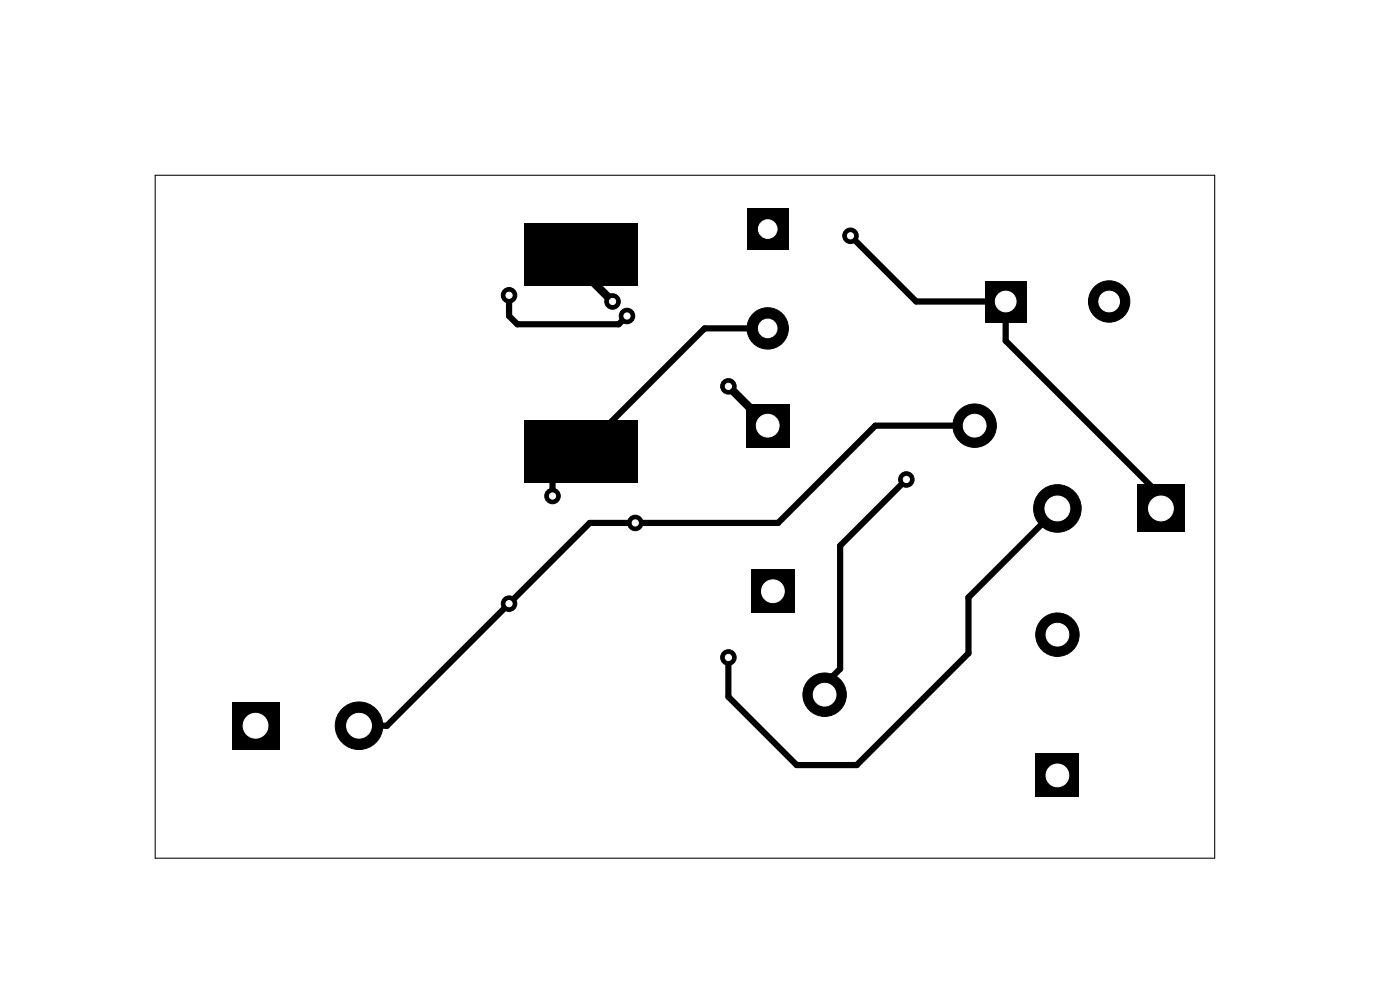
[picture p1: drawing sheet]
<svg xmlns="http://www.w3.org/2000/svg" width="297mm" height="210mm" viewBox="0 0 297 210" stroke-linecap="round" stroke-linejoin="round" font-family="sans-serif">
<path d="M158.5 44.2h8.8v8.8h-8.8zM111.3 47.5h24.1v13.2h-24.1zM209 59.6h8.7v8.7h-8.7zM158.3 85.7h9.2v9.2h-9.2zM111.3 89.2h24.1v13.2h-24.1zM241.2 102.8h10.1v10.1h-10.1zM159.4 120.8h9.2v9.2h-9.2zM49.2 148.9h10.1v10.1h-10.1zM219.7 159.9h9.2v9.2h-9.2z" fill="#000"/>
<g fill="#000" stroke="#000" stroke-width=".21">
<circle cx="180.4" cy="50" r="1.65"/>
<circle cx="108" cy="62.6" r="1.65"/>
<circle cx="129.9" cy="64" r="1.65"/>
<circle cx="133" cy="67" r="1.65"/>
<circle cx="162.9" cy="69.7" r="4.4"/>
<circle cx="235.3" cy="64" r="4.4"/>
<circle cx="154.5" cy="82" r="1.65"/>
<circle cx="206.8" cy="90.3" r="4.6"/>
<circle cx="117.2" cy="105.2" r="1.65"/>
<circle cx="134.8" cy="110.9" r="1.65"/>
<circle cx="192.3" cy="101.7" r="1.65"/>
<circle cx="224.3" cy="107.9" r="5"/>
<circle cx="108" cy="128.1" r="1.65"/>
<circle cx="154.5" cy="139.5" r="1.65"/>
<circle cx="224.3" cy="134.6" r="4.6"/>
<circle cx="76.2" cy="154" r="5"/>
<circle cx="174.9" cy="147.4" r="4.6"/>
</g>
<path d="M180.4 50l14 14h19v8.3l32.9 32.9v2.7M108 62.6v4.4l1.7 1.8h21.6l1.7-1.8M162.9 69.7h-13.4l-32.3 32.2v3.3M206.8 90.3h-21.1l-20.6 20.6h-40l-43 43.1h-5.9M192.3 101.7l-14.1 14.1v26.1l-3.3 3.3v2.2M224.3 107.9l-18.8 18.8v11.9l-23.8 23.7h-12.7l-14.5-14.5v-8.3" fill="none" stroke="#000" stroke-width="1.3"/>
<path d="M123.4 54.1v3.3l6.5 6.6M154.5 82l8.4 8.3" fill="none" stroke="#000" stroke-width="1.8"/>
<path d="M32.9 37.2h224.8v144.8h-224.8z" fill="none" stroke="#000" stroke-width=".22"/>
<g fill="#fff" stroke="#fff" stroke-width=".21">
<circle cx="180.4" cy="50" r=".66"/>
<circle cx="154.5" cy="139.5" r=".66"/>
<circle cx="154.5" cy="82" r=".66"/>
<circle cx="108" cy="128.1" r=".66"/>
<circle cx="134.8" cy="110.9" r=".66"/>
<circle cx="192.3" cy="101.7" r=".66"/>
<circle cx="117.2" cy="105.2" r=".66"/>
<circle cx="133" cy="67" r=".66"/>
<circle cx="108" cy="62.6" r=".66"/>
<circle cx="129.9" cy="64" r=".66"/>
<circle cx="246.3" cy="107.9" r="2.63"/>
<circle cx="224.3" cy="107.9" r="2.63"/>
<circle cx="213.4" cy="64" r="2.19"/>
<circle cx="235.3" cy="64" r="2.2"/>
<circle cx="162.9" cy="90.3" r="2.41"/>
<circle cx="206.8" cy="90.3" r="2.41"/>
<circle cx="164" cy="125.4" r="2.41"/>
<circle cx="174.9" cy="147.4" r="2.41"/>
<circle cx="162.9" cy="48.6" r="1.98"/>
<circle cx="162.9" cy="69.7" r="1.98"/>
<circle cx="224.3" cy="164.5" r="2.41"/>
<circle cx="224.3" cy="134.6" r="2.41"/>
<circle cx="54.2" cy="154" r="2.63"/>
<circle cx="76.2" cy="154" r="2.63"/>
</g>
</svg>
